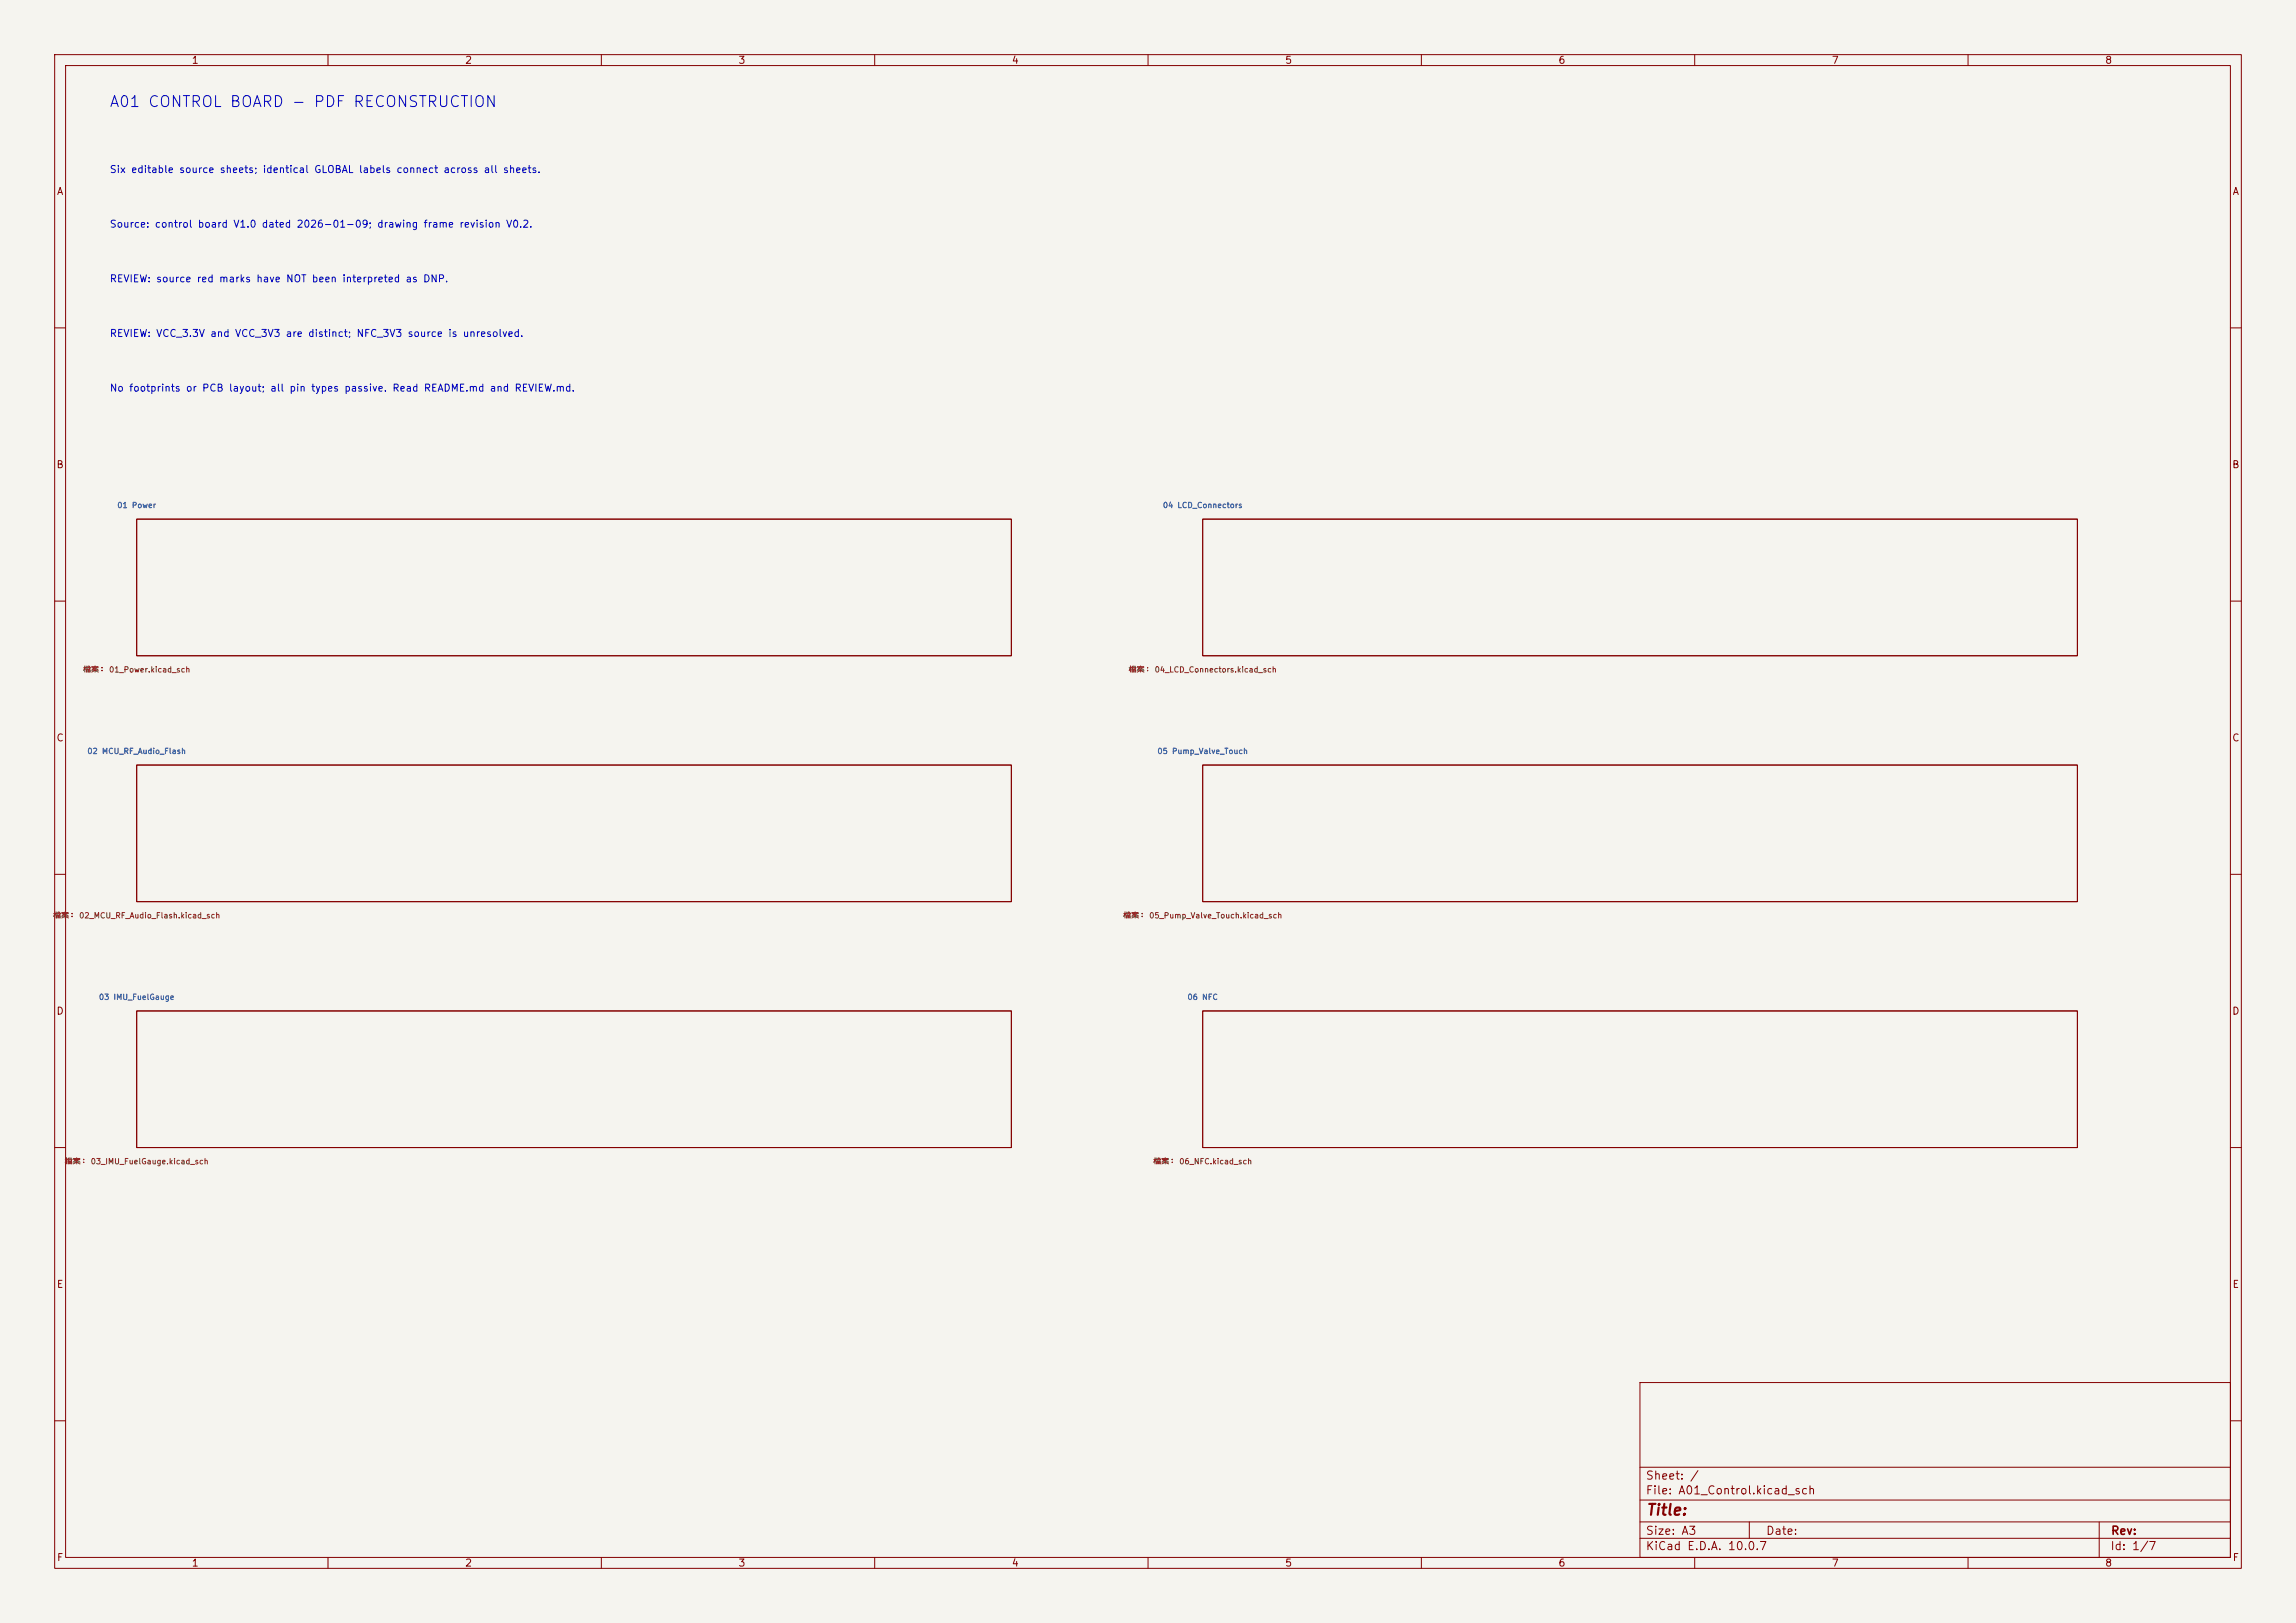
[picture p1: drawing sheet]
<svg xmlns="http://www.w3.org/2000/svg" width="420mm" height="297mm" viewBox="0 0 420 297" stroke-linecap="round" stroke-linejoin="round" font-family="sans-serif">
<defs><g id="words">
<text font-size="2" fill="#0000c2" x="19.9" y="20.1">A01 CONTROL BOARD - PDF RECONSTRUCTION</text>
<text font-size="2" fill="#840000" x="301" y="277.8">Title:</text>
<g font-size="1.5" fill="#840000">
<text x="300.9" y="273.8">File: A01_Control.kicad_sch</text>
<text x="300.9" y="271.1">Sheet: /</text>
<text x="300.9" y="281.2">Size: A3</text>
<text x="322.9" y="281.2">Date:</text>
<text x="386" y="281.2">Rev:</text>
<text x="300.9" y="284">KiCad E.D.A. 10.0.7</text>
<text x="385.9" y="284">Id: 1/7</text>
</g>
<g font-size="1.3" fill="#840000">
<text x="35" y="12">1</text>
<text x="85" y="12">2</text>
<text x="135" y="12">3</text>
<text x="185" y="12">4</text>
<text x="235" y="12">5</text>
<text x="285" y="12">6</text>
<text x="335" y="12">7</text>
<text x="385" y="12">8</text>
<text x="10.3" y="36">A</text>
<text x="408.3" y="36">A</text>
<text x="10.2" y="86">B</text>
<text x="408.2" y="86">B</text>
<text x="10.2" y="136">C</text>
<text x="408.2" y="136">C</text>
<text x="10.2" y="186">D</text>
<text x="408.2" y="186">D</text>
<text x="10.3" y="236">E</text>
<text x="408.3" y="236">E</text>
<text x="10.3" y="286">F</text>
<text x="35" y="287">1</text>
<text x="85" y="287">2</text>
<text x="135" y="287">3</text>
<text x="185" y="287">4</text>
<text x="235" y="287">5</text>
<text x="285" y="287">6</text>
<text x="335" y="287">7</text>
<text x="385" y="287">8</text>
<text x="408.3" y="286">F</text>
</g>
<g font-size="1.3" fill="#0000c2">
<text x="20" y="32">Six editable source sheets; identical GLOBAL labels connect across all sheets.</text>
<text x="20" y="42">Source: control board V1.0 dated 2026-01-09; drawing frame revision V0.2.</text>
<text x="20" y="52">REVIEW: source red marks have NOT been interpreted as DNP.</text>
<text x="20" y="62">REVIEW: VCC_3.3V and VCC_3V3 are distinct; NFC_3V3 source is unresolved.</text>
<text x="20" y="72">No footprints or PCB layout; all pin types passive. Read README.md and REVIEW.md.</text>
</g>
<g font-size="1" fill="#006464">
<text x="21.4" y="93.2">01 Power</text>
<text x="212.6" y="93.2">04 LCD_Connectors</text>
<text x="15.9" y="138.2">02 MCU_RF_Audio_Flash</text>
<text x="211.6" y="138.2">05 Pump_Valve_Touch</text>
<text x="18" y="183.2">03 IMU_FuelGauge</text>
<text x="217.1" y="183.2">06 NFC</text>
</g>
<g font-size="1" fill="#725600">
<text x="15.1" y="123.3">檔案： 01_Power.kicad_sch</text>
<text x="206.4" y="123.3">檔案： 04_LCD_Connectors.kicad_sch</text>
<text x="9.6" y="168.3">檔案： 02_MCU_RF_Audio_Flash.kicad_sch</text>
<text x="205.4" y="168.3">檔案： 05_Pump_Valve_Touch.kicad_sch</text>
<text x="11.7" y="213.3">檔案： 03_IMU_FuelGauge.kicad_sch</text>
<text x="210.9" y="213.3">檔案： 06_NFC.kicad_sch</text>
</g>
</g></defs>
<path d="M0 0h420v297h-420z" fill="#f5f4ef" stroke="#f5f4ef" stroke-width=".18"/>
<g fill="none" stroke="#840000" stroke-width=".18">
<path d="M10 10h400v277h-400zM12 12h396v273h-396zM60 10v2M110 10v2M160 10v2M210 10v2M260 10v2M310 10v2M360 10v2M10 60h2M408 60h2M25 95h160v25h-160z"/>
<path d="M220 95h160v25h-160zM10 110h2M408 110h2M25 140h160v25h-160zM220 140h160v25h-160zM10 160h2M408 160h2M25 185h160v25h-160zM220 185h160v25h-160zM10 210h2M408 210h2M300 253h108v32h-108z"/>
<path d="M10 260h2M300 278.5h108M300 274.5h108M300 268.5h108M320 278.5v3M384 278.5v6.5M408 260h2M60 285v2M110 285v2M160 285v2M210 285v2M260 285v2"/>
<path d="M300 281.5h108M310 285v2M360 285v2"/>
</g>
<use href="#words"/>
</svg>
